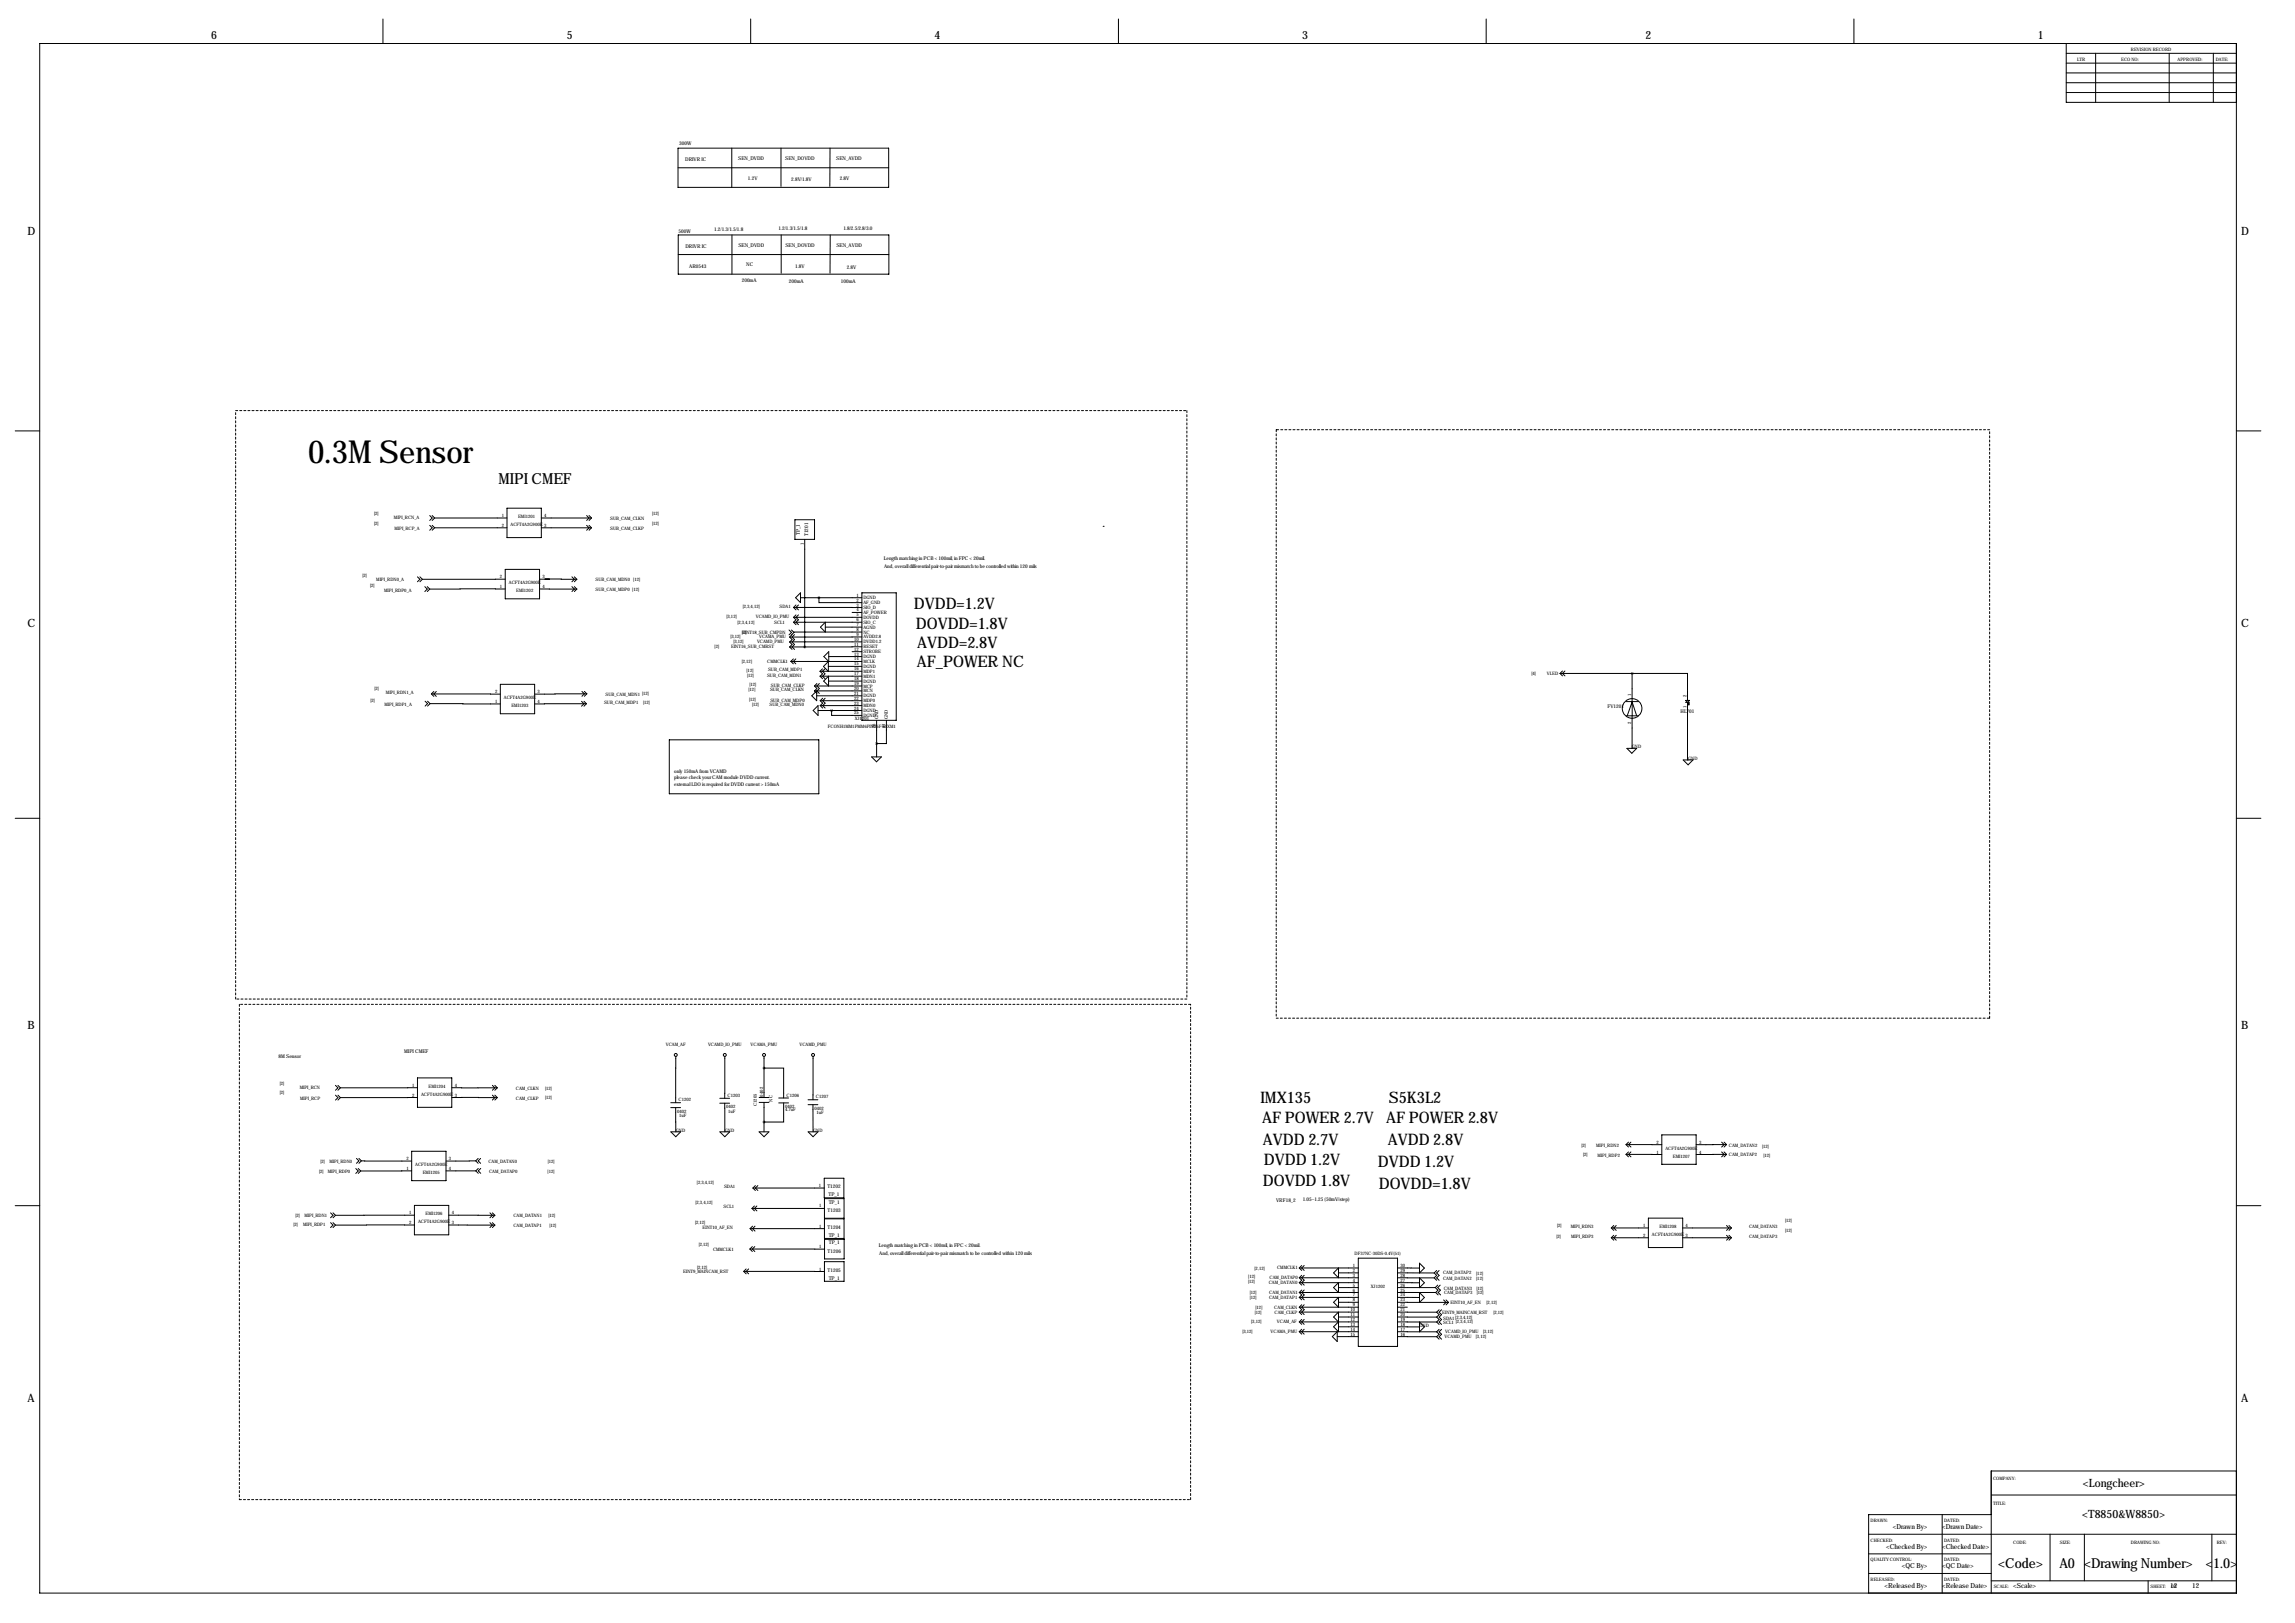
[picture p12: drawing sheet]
<svg xmlns="http://www.w3.org/2000/svg" width="1189mm" height="841mm" viewBox="0 0 1189 841" stroke-linecap="round" stroke-linejoin="round" font-family="sans-serif">
<defs><g id="words">
<text font-size="16.5" x="160" y="240">0.3M Sensor</text>
<g font-size="8.2">
<text x="473" y="316">DVDD=1.2V</text>
<text x="474" y="326">DOVDD=1.8V</text>
<text x="475" y="336">AVDD=2.8V</text>
<text x="475" y="345">AF_POWER NC</text>
<text x="653" y="572">IMX135</text>
<text x="719" y="572">S5K3L2</text>
<text x="654" y="582">AF POWER 2.7V AF POWER 2.8V</text>
<text x="654" y="593">AVDD 2.7V</text>
<text x="719" y="593">AVDD 2.8V</text>
<text x="655" y="604">DVDD 1.2V</text>
<text x="714" y="605">DVDD 1.2V</text>
<text x="654" y="614">DOVDD 1.8V</text>
<text x="714" y="616">DOVDD=1.8V</text>
</g>
<text font-size="7.9" x="258" y="251">MIPI CMEF</text>
<g font-size="7.1">
<text x="1035" y="812">&lt;Code&gt;</text>
<text x="1067" y="812">A0 &lt;Drawing Number&gt;</text>
<text x="1143" y="812">&lt;1.0&gt;</text>
</g>
<g font-size="5.9">
<text x="109" y="20">6</text>
<text x="294" y="20">5</text>
<text x="484" y="20">4</text>
<text x="675" y="20">3</text>
<text x="852" y="20">2</text>
<text x="1056" y="20">1</text>
<text x="14" y="122">D</text>
<text x="1161" y="122">D</text>
<text x="14" y="325">C</text>
<text x="1161" y="325">C</text>
<text x="14" y="533">B</text>
<text x="1161" y="533">B</text>
<text x="14" y="726">A</text>
<text x="1161" y="726">A</text>
<text x="1079" y="770">&lt;Longcheer&gt;</text>
<text x="1079" y="787">&lt;T8850&amp;W8850&gt;</text>
</g>
<g font-size="3.6">
<text x="981" y="792">&lt;Drawn By&gt;</text>
<text x="1006" y="792">&lt;Drawn Date&gt;</text>
<text x="977" y="802">&lt;Checked By&gt;</text>
<text x="1006" y="802">&lt;Checked Date&gt;</text>
<text x="985" y="812">&lt;QC By&gt;</text>
<text x="1006" y="812">&lt;QC Date&gt;</text>
<text x="976" y="823">&lt;Released By&gt;</text>
<text x="1006" y="823">&lt;Release Date&gt;</text>
<text x="1043" y="823">&lt;Scale&gt;</text>
<text x="1124" y="823">12</text>
<text x="1136" y="823">12</text>
</g>
<g font-size="2.6">
<text x="352" y="75">300W</text>
<text x="355" y="84">DRIVR IC</text>
<text x="382" y="83">SEN_DVDD</text>
<text x="407" y="83">SEN_DOVDD</text>
<text x="433" y="83">SEN_AVDD</text>
<text x="387" y="93">1.2V</text>
<text x="410" y="94">2.8V/1.8V</text>
<text x="435" y="93">2.8V</text>
<text x="370" y="120">1.2/1.3/1.5/1.8</text>
<text x="403" y="119">1.2/1.3/1.5/1.8</text>
<text x="437" y="119">1.8/2.5/2.8/3.0</text>
<text x="352" y="121">500W</text>
<text x="355" y="129">DRIVR IC</text>
<text x="382" y="128">SEN_DVDD</text>
<text x="407" y="128">SEN_DOVDD</text>
<text x="433" y="128">SEN_AVDD</text>
<text x="387" y="138">NC</text>
<text x="357" y="139">AR0543</text>
<text x="412" y="139">1.8V</text>
<text x="439" y="139">2.8V</text>
<text x="384" y="146">200mA</text>
<text x="409" y="147">200mA</text>
<text x="436" y="147">100mA</text>
<text x="414" y="277" transform="rotate(-90 414 277)">TP_1</text>
<text x="419" y="278" transform="rotate(-90 419 278)">T1201</text>
<text x="458" y="290">Length matching in PCB &lt; 100mil, in FPC &lt; 20mil.</text>
<text x="458" y="294">And, overall differential pair-to-pair mismatch to be controlled within 120 mils</text>
<text x="833" y="367">FV1201</text>
<text x="871" y="369">HL701</text>
<text x="349" y="400">only 150mA from VCAMD</text>
<text x="349" y="404">please check your CAM module DVDD current.</text>
<text x="349" y="407">external LDO is required for DVDD current &gt; 150mA</text>
<text x="209" y="546">MIPI CMEF</text>
<text x="144" y="548">8M Sensor</text>
<text x="429" y="615">T1202</text>
<text x="429" y="620">TP_1</text>
<text x="429" y="623">TP_1</text>
<text x="661" y="623">VRF18_2</text>
<text x="675" y="622">1.05~1.25 (50mV/step)</text>
<text x="429" y="628">T1203</text>
<text x="429" y="636">T1204</text>
<text x="429" y="641">TP_1</text>
<text x="429" y="644">TP_1</text>
<text x="455" y="646">Length matching in PCB &lt; 100mil, in FPC &lt; 20mil.</text>
<text x="429" y="649">T1206</text>
<text x="455" y="650">And, overall differential pair-to-pair mismatch to be controlled within 120 mils</text>
<text x="429" y="659">T1205</text>
<text x="429" y="663">TP_1</text>
</g>
<g font-size="2.4">
<text x="1104" y="26">REVISION RECORD</text>
<text x="1076" y="31">LTR</text>
<text x="1099" y="31">ECO NO:</text>
<text x="1128" y="31">APPROVED:</text>
<text x="1148" y="31">DATE:</text>
<text x="194" y="267">[2]</text>
<text x="204" y="269">MIPI_RCN_A</text>
<text x="260" y="268">1</text>
<text x="268" y="268">EMI1201</text>
<text x="282" y="268">4</text>
<text x="316" y="269">SUB_CAM_CLKN</text>
<text x="338" y="267">[12]</text>
<text x="194" y="272">[2]</text>
<text x="204" y="274">MIPI_RCP_A</text>
<text x="260" y="273">2</text>
<text x="265" y="272">ACFT4A2G900E</text>
<text x="282" y="273">3</text>
<text x="316" y="274">SUB_CAM_CLKP</text>
<text x="338" y="272">[12]</text>
<text x="416" y="282" transform="rotate(-90 416 282)">1</text>
<text x="188" y="299">[2]</text>
<text x="259" y="299">2</text>
<text x="281" y="299">3</text>
<text x="192" y="304">[2]</text>
<text x="195" y="301">MIPI_RDN0_A</text>
<text x="259" y="305">1</text>
<text x="264" y="303">ACFT4A2G900E</text>
<text x="281" y="305">4</text>
<text x="308" y="301">SUB_CAM_MDN0 [12]</text>
<text x="199" y="306">MIPI_RDP0_A</text>
<text x="267" y="307">EMI1202</text>
<text x="308" y="306">SUB_CAM_MDP0 [12]</text>
<text x="444" y="309">1</text>
<text x="444" y="312">2</text>
<text x="447" y="310">DGND</text>
<text x="385" y="315">[2,3,4,12]</text>
<text x="404" y="315">SDA1</text>
<text x="444" y="314">3</text>
<text x="444" y="317">4</text>
<text x="447" y="313">AF_GND</text>
<text x="447" y="315">SIO_D</text>
<text x="376" y="320">[3,12]</text>
<text x="382" y="323">[2,3,4,12]</text>
<text x="392" y="320">VCAMD_IO_PMU</text>
<text x="401" y="323">SCL1</text>
<text x="444" y="319">5</text>
<text x="444" y="322">6</text>
<text x="447" y="318">AF_POWER</text>
<text x="447" y="321">DOVDD</text>
<text x="447" y="323">SIO_C</text>
<text x="384" y="328">[2]</text>
<text x="384" y="328">EINT18_SUB_CMPDN</text>
<text x="444" y="324">7</text>
<text x="444" y="327">8</text>
<text x="444" y="329">9</text>
<text x="447" y="326">AGND</text>
<text x="447" y="328">NC</text>
<text x="370" y="336">[2]</text>
<text x="378" y="330">[3,12]</text>
<text x="379" y="336">EINT16_SUB_CMRST</text>
<text x="380" y="333">[3,12]</text>
<text x="392" y="333">VCAMD_PMU</text>
<text x="393" y="331">VCAMA_PMU</text>
<text x="443" y="332">10</text>
<text x="443" y="334">11</text>
<text x="447" y="331">AVDD2.8</text>
<text x="447" y="333">DVDD1.2</text>
<text x="447" y="336">RESET</text>
<text x="443" y="337">12</text>
<text x="443" y="340">13</text>
<text x="447" y="338">STROBE</text>
<text x="447" y="341">DGND</text>
<text x="384" y="343">[2,12]</text>
<text x="397" y="343">CMMCLK1</text>
<text x="398" y="348">SUB_CAM_MDP1</text>
<text x="443" y="342">14</text>
<text x="443" y="345">15</text>
<text x="443" y="347">16</text>
<text x="447" y="343">MCLK</text>
<text x="447" y="346">DGND</text>
<text x="387" y="348">[12]</text>
<text x="387" y="351">[12]</text>
<text x="397" y="350">SUB_CAM_MDN1</text>
<text x="443" y="350">17</text>
<text x="443" y="352">18</text>
<text x="447" y="348">MDP1</text>
<text x="447" y="351">MDN1</text>
<text x="447" y="354">DGND</text>
<text x="793" y="350">[4]</text>
<text x="801" y="349">VLED</text>
<text x="194" y="357">[2]</text>
<text x="200" y="359">MIPI_RDN1_A</text>
<text x="256" y="359">2</text>
<text x="278" y="359">3</text>
<text x="388" y="358">[12]</text>
<text x="388" y="356">[12]</text>
<text x="399" y="358">SUB_CAM_CLKN</text>
<text x="399" y="356">SUB_CAM_CLKP</text>
<text x="443" y="355">19</text>
<text x="443" y="357">20</text>
<text x="443" y="360">21</text>
<text x="447" y="356">MCP</text>
<text x="447" y="359">MCN</text>
<text x="192" y="364">[2]</text>
<text x="199" y="366">MIPI_RDP1_A</text>
<text x="256" y="364">1</text>
<text x="261" y="362">ACFT4A2G900E</text>
<text x="278" y="364">4</text>
<text x="313" y="365">SUB_CAM_MDP1</text>
<text x="314" y="360">SUB_CAM_MDN1 [12]</text>
<text x="333" y="365">[12]</text>
<text x="388" y="363">[12]</text>
<text x="390" y="366">[12]</text>
<text x="399" y="366">SUB_CAM_MDN0</text>
<text x="399" y="364">SUB_CAM_MDP0</text>
<text x="443" y="362">22</text>
<text x="443" y="365">23</text>
<text x="447" y="361">DGND</text>
<text x="447" y="364">MDP0</text>
<text x="845" y="360" transform="rotate(-90 845 360)">1</text>
<text x="874" y="361" transform="rotate(-90 874 361)">2</text>
<text x="265" y="366">EMI1203</text>
<text x="443" y="368">24</text>
<text x="443" y="370">25</text>
<text x="447" y="366">MDN0</text>
<text x="447" y="369">DGND</text>
<text x="447" y="371">DGND</text>
<text x="874" y="367" transform="rotate(-90 874 367)">1</text>
<text x="429" y="377">FCONH1MM1PMM6PIN25F-R-XM1</text>
<text x="443" y="373">XJ1201</text>
<text x="454" y="377" transform="rotate(-90 454 377)">26</text>
<text x="455" y="372" transform="rotate(-90 455 372)">GND</text>
<text x="459" y="377" transform="rotate(-90 459 377)">27</text>
<text x="460" y="372" transform="rotate(-90 460 372)">GND</text>
<text x="845" y="375" transform="rotate(-90 845 375)">2</text>
<text x="845" y="388">GND</text>
<text x="874" y="394">GND</text>
<text x="345" y="542">VCAM_AF</text>
<text x="367" y="542">VCAMD_IO_PMU</text>
<text x="389" y="542">VCAMA_PMU</text>
<text x="414" y="542">VCAMD_PMU</text>
<text x="145" y="562">[2]</text>
<text x="214" y="563">1</text>
<text x="222" y="563">EMI1204</text>
<text x="236" y="563">4</text>
<text x="145" y="567">[2]</text>
<text x="155" y="564">MIPI_RCN</text>
<text x="155" y="570">MIPI_RCP</text>
<text x="214" y="568">2</text>
<text x="218" y="568">ACFT4A2G900E</text>
<text x="236" y="568">3</text>
<text x="267" y="564">CAM_CLKN</text>
<text x="267" y="570">CAM_CLKP</text>
<text x="282" y="564">[12]</text>
<text x="282" y="569">[12]</text>
<text x="377" y="568">C1203</text>
<text x="395" y="568" transform="rotate(-90 395 568)">0402</text>
<text x="407" y="568">C1206</text>
<text x="423" y="569">C1207</text>
<text x="352" y="570">C1202</text>
<text x="376" y="574">0402</text>
<text x="392" y="573" transform="rotate(-90 392 573)">C1205</text>
<text x="400" y="571" transform="rotate(-90 400 571)">NC</text>
<text x="407" y="574">0402</text>
<text x="407" y="576">4.7uF</text>
<text x="422" y="575">0402</text>
<text x="351" y="576">0402</text>
<text x="352" y="579">1uF</text>
<text x="377" y="576">1uF</text>
<text x="423" y="577">1uF</text>
<text x="350" y="586">GND</text>
<text x="375" y="586">GND</text>
<text x="421" y="586">GND</text>
<text x="819" y="594">[2]</text>
<text x="858" y="592">2</text>
<text x="880" y="592">3</text>
<text x="820" y="599">[2]</text>
<text x="827" y="594">MIPI_RDN2</text>
<text x="828" y="599">MIPI_RDP2</text>
<text x="858" y="597">1</text>
<text x="863" y="595">ACFT4A2G900E</text>
<text x="867" y="600">EMI1207</text>
<text x="880" y="597">4</text>
<text x="896" y="594">CAM_DATAN2</text>
<text x="896" y="599">CAM_DATAP2</text>
<text x="913" y="594">[12]</text>
<text x="914" y="599">[12]</text>
<text x="166" y="602">[2]</text>
<text x="171" y="602">MIPI_RDN0</text>
<text x="211" y="606">1</text>
<text x="211" y="601">2</text>
<text x="215" y="604">ACFT4A2G900E</text>
<text x="233" y="601">3</text>
<text x="233" y="606">4</text>
<text x="253" y="602">CAM_DATAN0</text>
<text x="284" y="602">[12]</text>
<text x="165" y="607">[2]</text>
<text x="170" y="607">MIPI_RDP0</text>
<text x="219" y="608">EMI1205</text>
<text x="253" y="607">CAM_DATAP0</text>
<text x="284" y="607">[12]</text>
<text x="361" y="613">[2,3,4,12]</text>
<text x="375" y="615">SDA1</text>
<text x="424" y="615">1</text>
<text x="360" y="624">[2,3,4,12]</text>
<text x="212" y="629">1</text>
<text x="220" y="629">EMI1206</text>
<text x="234" y="629">4</text>
<text x="375" y="626">SCL1</text>
<text x="424" y="625">1</text>
<text x="152" y="635">[2]</text>
<text x="153" y="630">[2]</text>
<text x="157" y="635">MIPI_RDP1</text>
<text x="158" y="630">MIPI_RDN1</text>
<text x="212" y="634">2</text>
<text x="217" y="634">ACFT4A2G900E</text>
<text x="234" y="634">3</text>
<text x="266" y="631">CAM_DATAN1</text>
<text x="266" y="636">CAM_DATAP1</text>
<text x="284" y="630">[12]</text>
<text x="285" y="636">[12]</text>
<text x="360" y="634">[2,12]</text>
<text x="424" y="636">1</text>
<text x="807" y="636">[2]</text>
<text x="851" y="636">1</text>
<text x="873" y="636">4</text>
<text x="925" y="633">[12]</text>
<text x="364" y="636">EINT10_AF_EN</text>
<text x="806" y="641">[2]</text>
<text x="814" y="636">MIPI_RDN3</text>
<text x="814" y="641">MIPI_RDP3</text>
<text x="851" y="641">2</text>
<text x="856" y="640">ACFT4A2G900E</text>
<text x="860" y="636">EMI1208</text>
<text x="873" y="641">3</text>
<text x="906" y="636">CAM_DATAN3</text>
<text x="906" y="641">CAM_DATAP3</text>
<text x="925" y="638">[12]</text>
<text x="362" y="646">[2,12]</text>
<text x="369" y="648">CMMCLK1</text>
<text x="424" y="647">1</text>
<text x="702" y="650">DF37NC-30DS-0.4V(51)</text>
<text x="354" y="659">EINT9_MAINCAM_RST</text>
<text x="361" y="657">[2,12]</text>
<text x="424" y="658">1</text>
<text x="650" y="658">[2,12]</text>
<text x="662" y="658">CMMCLK1</text>
<text x="701" y="656">1</text>
<text x="701" y="659">2</text>
<text x="725" y="659">29</text>
<text x="725" y="656">30</text>
<text x="647" y="665">[12]</text>
<text x="647" y="662">[12]</text>
<text x="657" y="665">CAM_DATAN0</text>
<text x="658" y="662">CAM_DATAP0</text>
<text x="701" y="661">3</text>
<text x="701" y="664">4</text>
<text x="725" y="664">27</text>
<text x="725" y="661">28</text>
<text x="748" y="663">CAM_DATAN2</text>
<text x="748" y="660">CAM_DATAP2</text>
<text x="765" y="663">[12]</text>
<text x="765" y="660">[12]</text>
<text x="647" y="670">[12]</text>
<text x="658" y="670">CAM_DATAN1</text>
<text x="701" y="666">5</text>
<text x="701" y="669">6</text>
<text x="701" y="672">7</text>
<text x="710" y="667">XJ1202</text>
<text x="725" y="672">24</text>
<text x="725" y="669">25</text>
<text x="725" y="666">26</text>
<text x="748" y="668">CAM_DATAN3</text>
<text x="748" y="670">CAM_DATAP3</text>
<text x="765" y="668">[12]</text>
<text x="765" y="670">[12]</text>
<text x="647" y="673">[12]</text>
<text x="650" y="678">[12]</text>
<text x="657" y="673">CAM_DATAP1</text>
<text x="660" y="678">CAM_CLKN</text>
<text x="701" y="674">8</text>
<text x="701" y="677">9</text>
<text x="725" y="677">22</text>
<text x="725" y="674">23</text>
<text x="751" y="676">EINT10_AF_EN</text>
<text x="770" y="675">[2,12]</text>
<text x="650" y="681">[12]</text>
<text x="660" y="681">CAM_CLKP</text>
<text x="700" y="679">10</text>
<text x="700" y="682">11</text>
<text x="725" y="682">20</text>
<text x="725" y="679">21</text>
<text x="747" y="681">EINT9_MAINCAM_RST</text>
<text x="748" y="683">SDA1 [2,3,4,12]</text>
<text x="774" y="681">[2,12]</text>
<text x="648" y="685">[3,12]</text>
<text x="662" y="685">VCAM_AF</text>
<text x="700" y="684">12</text>
<text x="700" y="687">13</text>
<text x="700" y="689">14</text>
<text x="725" y="689">17</text>
<text x="725" y="687">18</text>
<text x="725" y="684">19</text>
<text x="735" y="687">GND</text>
<text x="748" y="686">SCL1 [2,3,4,12]</text>
<text x="644" y="690">[3,12]</text>
<text x="658" y="690">VCAMA_PMU</text>
<text x="700" y="692">15</text>
<text x="725" y="692">16</text>
<text x="748" y="693">VCAMD_PMU</text>
<text x="749" y="691">VCAMD_IO_PMU</text>
<text x="765" y="693">[3,12]</text>
<text x="768" y="691">[3,12]</text>
<text x="1033" y="767">COMPANY:</text>
<text x="1033" y="779">TITLE:</text>
<text x="969" y="788">DRAWN:</text>
<text x="1007" y="788">DATED:</text>
<text x="969" y="799">CHECKED:</text>
<text x="1007" y="799">DATED:</text>
<text x="1043" y="800">CODE:</text>
<text x="1067" y="800">SIZE:</text>
<text x="1104" y="800">DRAWING NO:</text>
<text x="1148" y="800">REV:</text>
<text x="969" y="809">QUALITY CONTROL:</text>
<text x="1007" y="809">DATED:</text>
<text x="969" y="819">RELEASED:</text>
<text x="1007" y="819">DATED:</text>
<text x="1033" y="823">SCALE:</text>
<text x="1114" y="823">SHEET:</text>
<text x="1125" y="823">OF</text>
</g>
</g></defs>
<g fill="none" stroke="#000" stroke-width=".52">
<path d="M198 10v13M389 10v13M579 10v13M770 10v13M960 10v13M21 23h1137v802h-1137zM1070 23v30h88M1070 38h88M1070 28h88M1070 33h88M1086 28v25M1124 28v25"/>
<path d="M1147 28v25M1070 43h88M1070 48h88M351 77h109v20h-109zM379 77v20M405 77v20M430 77v20M351 87h109M351 132h109M351 122h109v20h-109zM379 122v20M405 122v20"/>
<path d="M430 122v20M8 223h13M1158 223h13M223 267l1 1-1 2M223 272l1 1-1 2M224 267l1 1M224 272l1 1M225 268h38M225 273h38M225 268l-1 2M225 273l-1 2M263 263h17v15h-17z"/>
<path d="M280 268h26M280 273h26M304 267l1 1-1 2M304 272l1 1-1 2M305 267l1 1M305 272l1 1M306 268l-1 2M306 273l-1 2M412 269h10v10h-10zM417 279v56M571 273h.1M216 299l2 1-2 1"/>
<path d="M218 299l1 1M262 295h18v15h-18zM296 299l2 1-2 1M298 299l1 1M219 300l-1 1M220 304l1 1-1 1M221 304l2 1M223 305l-2 1M262 305h-39M262 300h-43M280 300h19M280 305h19"/>
<path d="M296 304l2 1-2 1M298 304l1 1M299 305l-1 1M299 300l-1 1M411 315h35M411 320h35M411 315l1 1M411 320l1 1-1 1M412 313l-1 2M412 318l-1 2M414 313l-2 2 2 1M414 318l-2 2 2 1-2 1 2 2"/>
<path d="M415 310h31M415 307v5l-3-2zM424 310v2h22M441 317h5M446 307h18v66h-18zM409 326l1 2-1 1M409 330l1 1-1 2M409 333l1 1-1 1M409 335l1 1M409 335h8M410 326l1 2M410 329l-1 1"/>
<path d="M411 322h35M411 322l1 2M411 328l-1 1M412 329l-2 1 2 1-2 2 2 1-2 1 2 1M425 325l3-3v5zM428 325h18M429 338v5l-2-3zM441 338h5M446 330h-37M446 332l-37 1M446 335h-29M446 327l-35 1"/>
<path d="M223 359l36 1M223 359l2 2M225 358l-2 1M226 358l-1 1 1 2M259 354h18v16h-18zM301 358l2 1-2 2M303 358l1 1M304 359l-27 1M304 359l-1 2M410 343h36M410 343l1 1M411 341l-1 2"/>
<path d="M412 341l-1 2 1 1M422 355h24M422 355l1 2-1 1M422 358l1 1M423 358v5l-2-3zM423 354l-1 1M424 354l-1 1 1 2-1 1 1 1M425 348h21M425 348l1 1M425 350l1 2M426 346l-1 2M426 349l-1 1"/>
<path d="M427 345l2-2v5zM427 346l-1 2 1 1-1 1 1 2M429 353h17M429 350v5l-2-2zM429 340h17M446 345h-17M446 358h-24M446 350h-21M808 349l1 1M808 349h37M809 348l-1 1M811 348l-2 1 2 1"/>
<path d="M845 349v14l3 8M845 349h29v14M220 363l1 1-1 2M221 363l2 1M223 364l36 1M223 364l-2 2M301 363l2 2-2 1M303 363l1 2M304 365h-27M304 365l-1 1M421 368l3-3v6zM423 360h23"/>
<path d="M424 368h22M425 363h21M425 365h21M425 363l1 1-1 1M425 365l1 2M426 362l-1 1M427 362l-1 1 1 1-1 1 1 2M431 368v3h15M454 373v12M459 373v12h-5M842 363h7M842 371h7"/>
<path d="M843 371l3-7v7M845 371v17M873 363h2l-1 1zM873 364h2M874 364v30M874 364l1 1M874 365h1M875 365h.1M875 364v1M347 383h77v28h-77zM452 392h5l-3 3zM454 385v7"/>
<path d="M843 388h5l-3 2zM872 394h5l-3 2zM8 424h13M1158 424h13M216 558h18v16h-18zM350 547v24M375 547v22M396 553h10v16M396 547v21M421 547v23M174 562l1 1-1 2M174 567l1 2-1 1"/>
<path d="M175 562l1 1M175 567l1 2M176 563l-1 2M176 569l-1 1M216 568l-40 1M216 563h-40M234 563h24M234 568l24 1M255 562l1 1-1 2M255 567l1 2-1 1M256 562l2 1M256 567l2 2"/>
<path d="M258 563l-2 2M258 569l-2 1M347 571h6M347 574h6M350 574v12M373 569h5M373 571h5M375 571v15M393 571h5M393 568h5M396 571v15M403 569h5"/>
<path d="M403 571h5M406 571v10h-10M419 570h5M419 572h5M421 572v14M213 596h18v16h-18zM348 586h5l-3 3zM373 586h5l-3 3zM393 586h5l-2 3zM419 586h5l-3 3zM842 593h19M842 598h19"/>
<path d="M842 593l2 1M842 598l2 1M844 592l-2 1M844 597l-2 1M845 592l-1 1 1 1M845 597l-1 1 1 1M861 588h18v15h-18zM892 592l1 1-1 1M892 597l1 1-1 1M893 592l1 1M893 597l1 1M894 593h-15"/>
<path d="M894 598h-15M894 593l-1 1M894 598l-1 1M184 605l2 2-2 1M185 600l1 1-1 2M186 605l1 2M186 600l1 1M187 607l-1 1M187 601h26M187 601l-1 2M213 606l-26 1M231 606h15"/>
<path d="M246 601h-15M246 601l2 2M246 606l2 2M248 600l-2 1M248 605l-2 1M249 600l-1 1 1 2M249 605l-1 1 1 2M390 615h37M390 615l1 2M391 614l-1 1M393 614l-2 1 2 2M427 610h10v10h-10z"/>
<path d="M8 625h13M171 628l2 1-2 2M171 633l2 2-2 1M173 628l1 1M173 633l1 2M174 629l-1 2M174 635l-1 1M215 635h-41M215 629h-41M215 624h17v16h-17zM232 635h24M232 629h24"/>
<path d="M254 628l1 1-1 2M254 633l1 2-1 1M255 628l1 1M255 633l1 2M256 629l-1 2M256 635l-1 1M389 636h38M389 636l1 2M390 626h37M390 626l1 1M390 635l-1 1M391 625l-1 1"/>
<path d="M391 635l-1 1 1 2M392 625l-1 1 1 1M427 621h10v10h-10zM427 631h10v10h-10zM835 636h19M835 636l1 1M836 635l-1 1M836 640l-1 1M837 635l-1 1 1 1M837 640l-1 1 1 1M854 631h18v15h-18zM872 636h25"/>
<path d="M894 635l2 1-2 1M894 640l2 1-2 1M896 635l1 1M896 640l1 1M897 636l-1 1M1158 625h13M385 659h42M385 659l2 1M387 657l-2 2M388 657l-1 2 1 1M388 647h39M388 647l2 1"/>
<path d="M390 646l-2 1M391 646l-1 1 1 1M427 654h10v10h-10zM427 642h10v10h-10zM673 657h31M673 657l1 1M674 656l-1 1M676 656l-2 1 2 1M691 659l2-2v5zM693 659h11M704 652h20v45h-20zM724 657h11"/>
<path d="M724 659h19M735 654l3 3-3 2zM743 659l1 2-1 1M744 658l-1 1M745 658l-1 1 1 2-1 1 1 1M835 641h19M835 641l1 1M872 641h25M897 641l-1 1M673 662h31M673 664h31M673 669h31"/>
<path d="M673 672h31M673 677h31M673 680h31M673 680l1 1M673 662l1 1-1 1M673 664l1 2M673 669l1 2-1 1M673 672l1 1M673 677l1 1-1 2M674 676l-1 1M674 661l-1 1M674 668l-1 1"/>
<path d="M676 676l-2 1 2 1-2 2 2 1M676 661l-2 1 2 1-2 1 2 2M676 668l-2 1 2 2-2 1 2 1M691 675l2-3v5zM691 667l2-3v5zM693 667h11M693 675h11M724 680h20M724 675h26M724 664h11M724 662h19M724 667h20"/>
<path d="M724 669h20M724 672h11M724 677h5M735 662l3 2-3 3zM735 670l3 2-3 3zM743 662l1 1M744 667l1 1M744 669l1 2M744 680l1 1-1 1M745 666l-1 1M745 668l-1 1M745 678l-1 2"/>
<path d="M746 666l-1 1 1 1M746 668l-1 1 1 2M747 678l-2 2 2 1-2 1 2 1-2 2 2 1M748 673l1 2-1 1M749 673l1 2M750 675l-1 1M673 685h31M673 690h31M673 685l1 1M673 690l1 1M674 683l-1 2M674 689l-1 1"/>
<path d="M676 683l-2 2 2 1M676 689l-2 1 2 1M691 682l2-2v10l-2-3 2-2zM693 692h11M693 690v5l-3-3zM693 682h11M693 687h11M724 687h11M724 682h20M724 685h20M724 690h20M724 692h20"/>
<path d="M735 685l3 2-3 3zM744 682l1 1-1 2M744 685l1 1M744 690l1 1-1 1M744 692l1 2M745 689l-1 1M747 689l-2 1 2 1-2 1 2 2M1031 774h127M1158 762h-127v63M968 795h190M1006 785v40M1031 785h-63v40"/>
<path d="M1062 795v24M1080 795v24M1146 795v24M968 805h63M968 815h63M1031 819h127M1113 819v6"/>
<circle cx="845" cy="367" r="5"/>
<circle cx="350" cy="546" r=".8"/>
<circle cx="375" cy="546" r=".8"/>
<circle cx="396" cy="546" r=".8"/>
<circle cx="421" cy="546" r=".8"/>
</g>
<path d="M122 213h493M615 213v304M661 223v304M1031 223h-370M122 517v-304M615 517h-493M124 520v257M617 520h-493M661 527h370M1031 527v-304M124 777h493M617 777v-257" fill="none" stroke="#000" stroke-width=".52" stroke-dasharray="1.1 1.1"/>
<path d="M845 349a.5 .5 0 0 0 1 0 .5 .5 0 0 0-1 0z" fill="#000" stroke="#000" stroke-width="1.3"/>
<use href="#words"/>
</svg>
